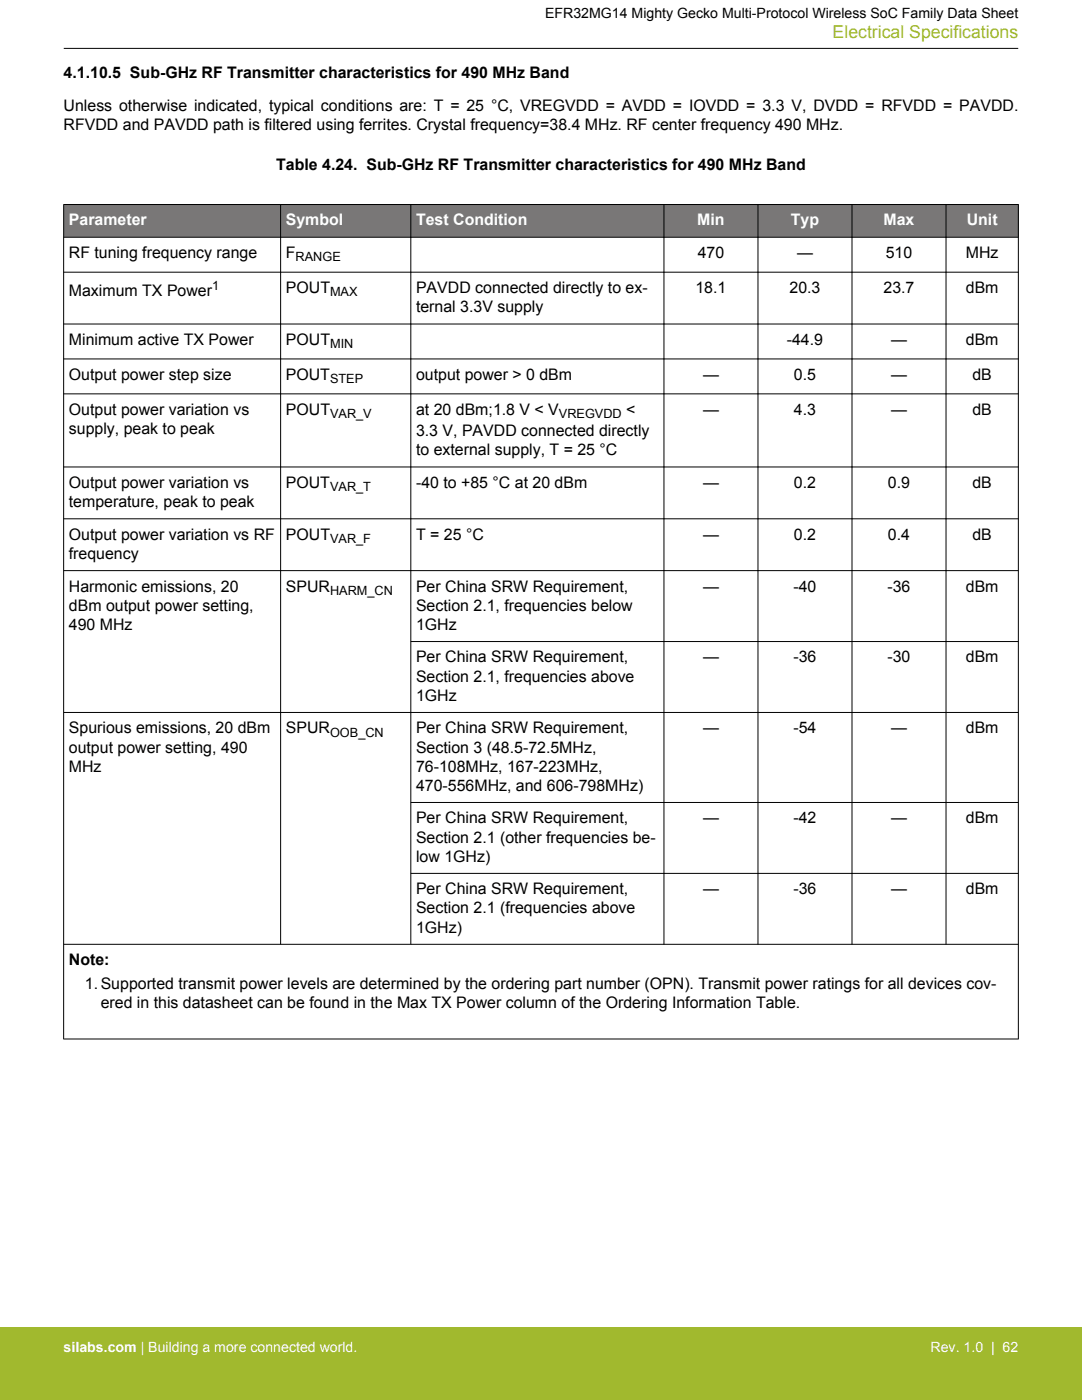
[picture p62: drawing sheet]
<svg xmlns="http://www.w3.org/2000/svg" width="216mm" height="279mm" viewBox="0 0 216 279" stroke-linecap="round" stroke-linejoin="round" font-family="sans-serif">
<defs><g id="words">
<text font-size="3.5" fill="#a1b92e" x="166.1" y="7.5">Electrical Specifications</text>
<g font-size="3.2">
<text x="12.7" y="15.5">4.1.10.5 Sub-GHz RF Transmitter characteristics for 490 MHz Band</text>
<text x="12.7" y="22.2">Unless otherwise indicated, typical conditions are: T = 25 °C, VREGVDD = AVDD = IOVDD = 3.3 V, DVDD = RFVDD = PAVDD.</text>
<text x="12.7" y="26">RFVDD and PAVDD path is filtered using ferrites. Crystal frequency=38.4 MHz. RF center frequency 490 MHz.</text>
<text x="55.1" y="34">Table 4.24. Sub-GHz RF Transmitter characteristics for 490 MHz Band</text>
<text x="13.7" y="51.5">RF tuning frequency range</text>
<text x="57" y="51.5">F</text>
<text x="139.2" y="51.5">470</text>
<text x="159" y="51.5">—</text>
<text x="176.7" y="51.5">510</text>
<text x="192.7" y="51.5">MHz</text>
<text x="13.7" y="59">Maximum TX Power</text>
<text x="57" y="58.5">POUT</text>
<text x="83" y="58.5">PAVDD connected directly to ex-</text>
<text x="138.8" y="58.5">18.1</text>
<text x="157.5" y="58.5">20.3</text>
<text x="176.3" y="58.5">23.7</text>
<text x="192.7" y="58.5">dBm</text>
<text x="83" y="62.3">ternal 3.3V supply</text>
<text x="13.7" y="68.8">Minimum active TX Power</text>
<text x="57" y="68.8">POUT</text>
<text x="157" y="68.8">-44.9</text>
<text x="177.8" y="68.8">—</text>
<text x="192.7" y="68.8">dBm</text>
<text x="13.7" y="75.8">Output power step size</text>
<text x="57" y="75.8">POUT</text>
<text x="83" y="75.8">output power &gt; 0 dBm</text>
<text x="140.3" y="75.8">—</text>
<text x="158.4" y="75.8">0.5</text>
<text x="177.8" y="75.8">—</text>
<text x="194" y="75.8">dB</text>
<text x="13.7" y="82.8">Output power variation vs</text>
<text x="57" y="82.8">POUT</text>
<text x="83" y="82.8">at 20 dBm;1.8 V &lt; V</text>
<text x="125" y="82.8">&lt;</text>
<text x="140.3" y="82.8">—</text>
<text x="158.4" y="82.8">4.3</text>
<text x="177.8" y="82.8">—</text>
<text x="194" y="82.8">dB</text>
<text x="13.7" y="86.6">supply, peak to peak</text>
<text x="83" y="87">3.3 V, PAVDD connected directly</text>
<text x="83" y="90.8">to external supply, T = 25 °C</text>
<text x="13.7" y="97.4">Output power variation vs</text>
<text x="13.7" y="101.2">temperature, peak to peak</text>
<text x="57" y="97.4">POUT</text>
<text x="83" y="97.4">-40 to +85 °C at 20 dBm</text>
<text x="140.3" y="97.4">—</text>
<text x="158.4" y="97.4">0.2</text>
<text x="177.2" y="97.4">0.9</text>
<text x="194" y="97.4">dB</text>
<text x="13.7" y="107.7">Output power variation vs RF</text>
<text x="57" y="107.7">POUT</text>
<text x="83" y="107.7">T = 25 °C</text>
<text x="140.3" y="107.7">—</text>
<text x="158.4" y="107.7">0.2</text>
<text x="177.2" y="107.7">0.4</text>
<text x="194" y="107.7">dB</text>
<text x="13.7" y="111.5">frequency</text>
<text x="13.7" y="118.1">Harmonic emissions, 20</text>
<text x="57" y="118.1">SPUR</text>
<text x="83" y="118.1">Per China SRW Requirement,</text>
<text x="140.3" y="118.1">—</text>
<text x="158.3" y="118.1">-40</text>
<text x="177.1" y="118.1">-36</text>
<text x="192.7" y="118.1">dBm</text>
<text x="13.7" y="121.9">dBm output power setting,</text>
<text x="13.7" y="125.7">490 MHz</text>
<text x="83" y="121.9">Section 2.1, frequencies below</text>
<text x="83" y="125.7">1GHz</text>
<text x="83" y="132.2">Per China SRW Requirement,</text>
<text x="83" y="136">Section 2.1, frequencies above</text>
<text x="140.3" y="132.2">—</text>
<text x="158.3" y="132.2">-36</text>
<text x="177.1" y="132.2">-30</text>
<text x="192.7" y="132.2">dBm</text>
<text x="83" y="139.8">1GHz</text>
<text x="13.7" y="146.4">Spurious emissions, 20 dBm</text>
<text x="57" y="146.4">SPUR</text>
<text x="83" y="146.4">Per China SRW Requirement,</text>
<text x="140.3" y="146.4">—</text>
<text x="158.3" y="146.4">-54</text>
<text x="177.8" y="146.4">—</text>
<text x="192.7" y="146.4">dBm</text>
<text x="13.7" y="150.2">output power setting, 490</text>
<text x="13.7" y="154">MHz</text>
<text x="83" y="150.2">Section 3 (48.5-72.5MHz,</text>
<text x="83" y="154">76-108MHz, 167-223MHz,</text>
<text x="83" y="157.8">470-556MHz, and 606-798MHz)</text>
<text x="83" y="164.3">Per China SRW Requirement,</text>
<text x="140.3" y="164.3">—</text>
<text x="158.3" y="164.3">-42</text>
<text x="177.8" y="164.3">—</text>
<text x="192.7" y="164.3">dBm</text>
<text x="83" y="168.1">Section 2.1 (other frequencies be-</text>
<text x="83" y="172">low 1GHz)</text>
<text x="83" y="178.5">Per China SRW Requirement,</text>
<text x="140.3" y="178.5">—</text>
<text x="158.3" y="178.5">-36</text>
<text x="177.8" y="178.5">—</text>
<text x="192.7" y="178.5">dBm</text>
<text x="83" y="182.3">Section 2.1 (frequencies above</text>
<text x="83" y="186.1">1GHz)</text>
<text x="13.7" y="192.6">Note:</text>
<text x="16.9" y="197.4">1.Supported transmit power levels are determined by the ordering part number (OPN). Transmit power ratings for all devices cov-</text>
<text x="20.1" y="201.2">ered in this datasheet can be found in the Max TX Power column of the Ordering Information Table.</text>
</g>
<g font-size="3.2" fill="#fff">
<text x="13.7" y="45">Parameter</text>
<text x="57" y="45">Symbol</text>
<text x="83" y="45">Test Condition</text>
<text x="139.1" y="45">Min</text>
<text x="157.8" y="45">Typ</text>
<text x="176.3" y="45">Max</text>
<text x="192.9" y="45">Unit</text>
</g>
<text font-size="2.8" x="108.8" y="3.5">EFR32MG14 Mighty Gecko Multi-Protocol Wireless SoC Family Data Sheet</text>
<g font-size="2.8" fill="#fff">
<text x="12.7" y="269.9">silabs.com | Building a more connected world.</text>
<text x="185.7" y="269.9">Rev. 1.0 | 62</text>
</g>
<g font-size="2.5">
<text x="59" y="52.2">RANGE</text>
<text x="42.3" y="57.9">1</text>
<text x="65.9" y="59.1">MAX</text>
<text x="65.9" y="69.5">MIN</text>
<text x="65.9" y="76.5">STEP</text>
<text x="65.9" y="83.4">VAR_V</text>
<text x="111.5" y="83.4">VREGVDD</text>
<text x="65.9" y="98">VAR_T</text>
<text x="65.9" y="108.4">VAR_F</text>
<text x="65.9" y="118.7">HARM_CN</text>
<text x="65.9" y="147">OOB_CN</text>
</g>
</g></defs>
<g fill="#797777">
<path d="M12.7 40.8h190.5v6.6h-190.5z" fill-rule="evenodd"/>
<path d="M12.7 40.8h190.5v6.6h-190.5z" fill-rule="evenodd"/>
</g>
<g fill="none" stroke="#000" stroke-width=".2">
<path d="M12.7 9.7h190.5M12.7 40.8h190.5M12.7 47.4h190.5M12.7 54.3h190.5M12.7 40.8v166.6M56 40.8v147.7M82 40.8v147.7M132.5 40.8v147.7M151.2 40.8v147.7M170 40.8v147.7M188.8 40.8v147.7M203.2 40.8v166.6"/>
<path d="M12.7 64.7h190.5M12.7 71.6h190.5M12.7 78.6h190.5M12.7 93.2h190.5M12.7 103.5h190.5M12.7 113.9h190.5M81.9 128h121.3M203.2 142.2h-190.5M81.9 160.2h121.3M81.9 174.3h121.3M203.2 188.5h-190.5M12.7 207.4h190.5"/>
</g>
<path d="M0 264.9h215.9v14.5h-215.9z" fill="#a1b92e"/>
<use href="#words"/>
</svg>
